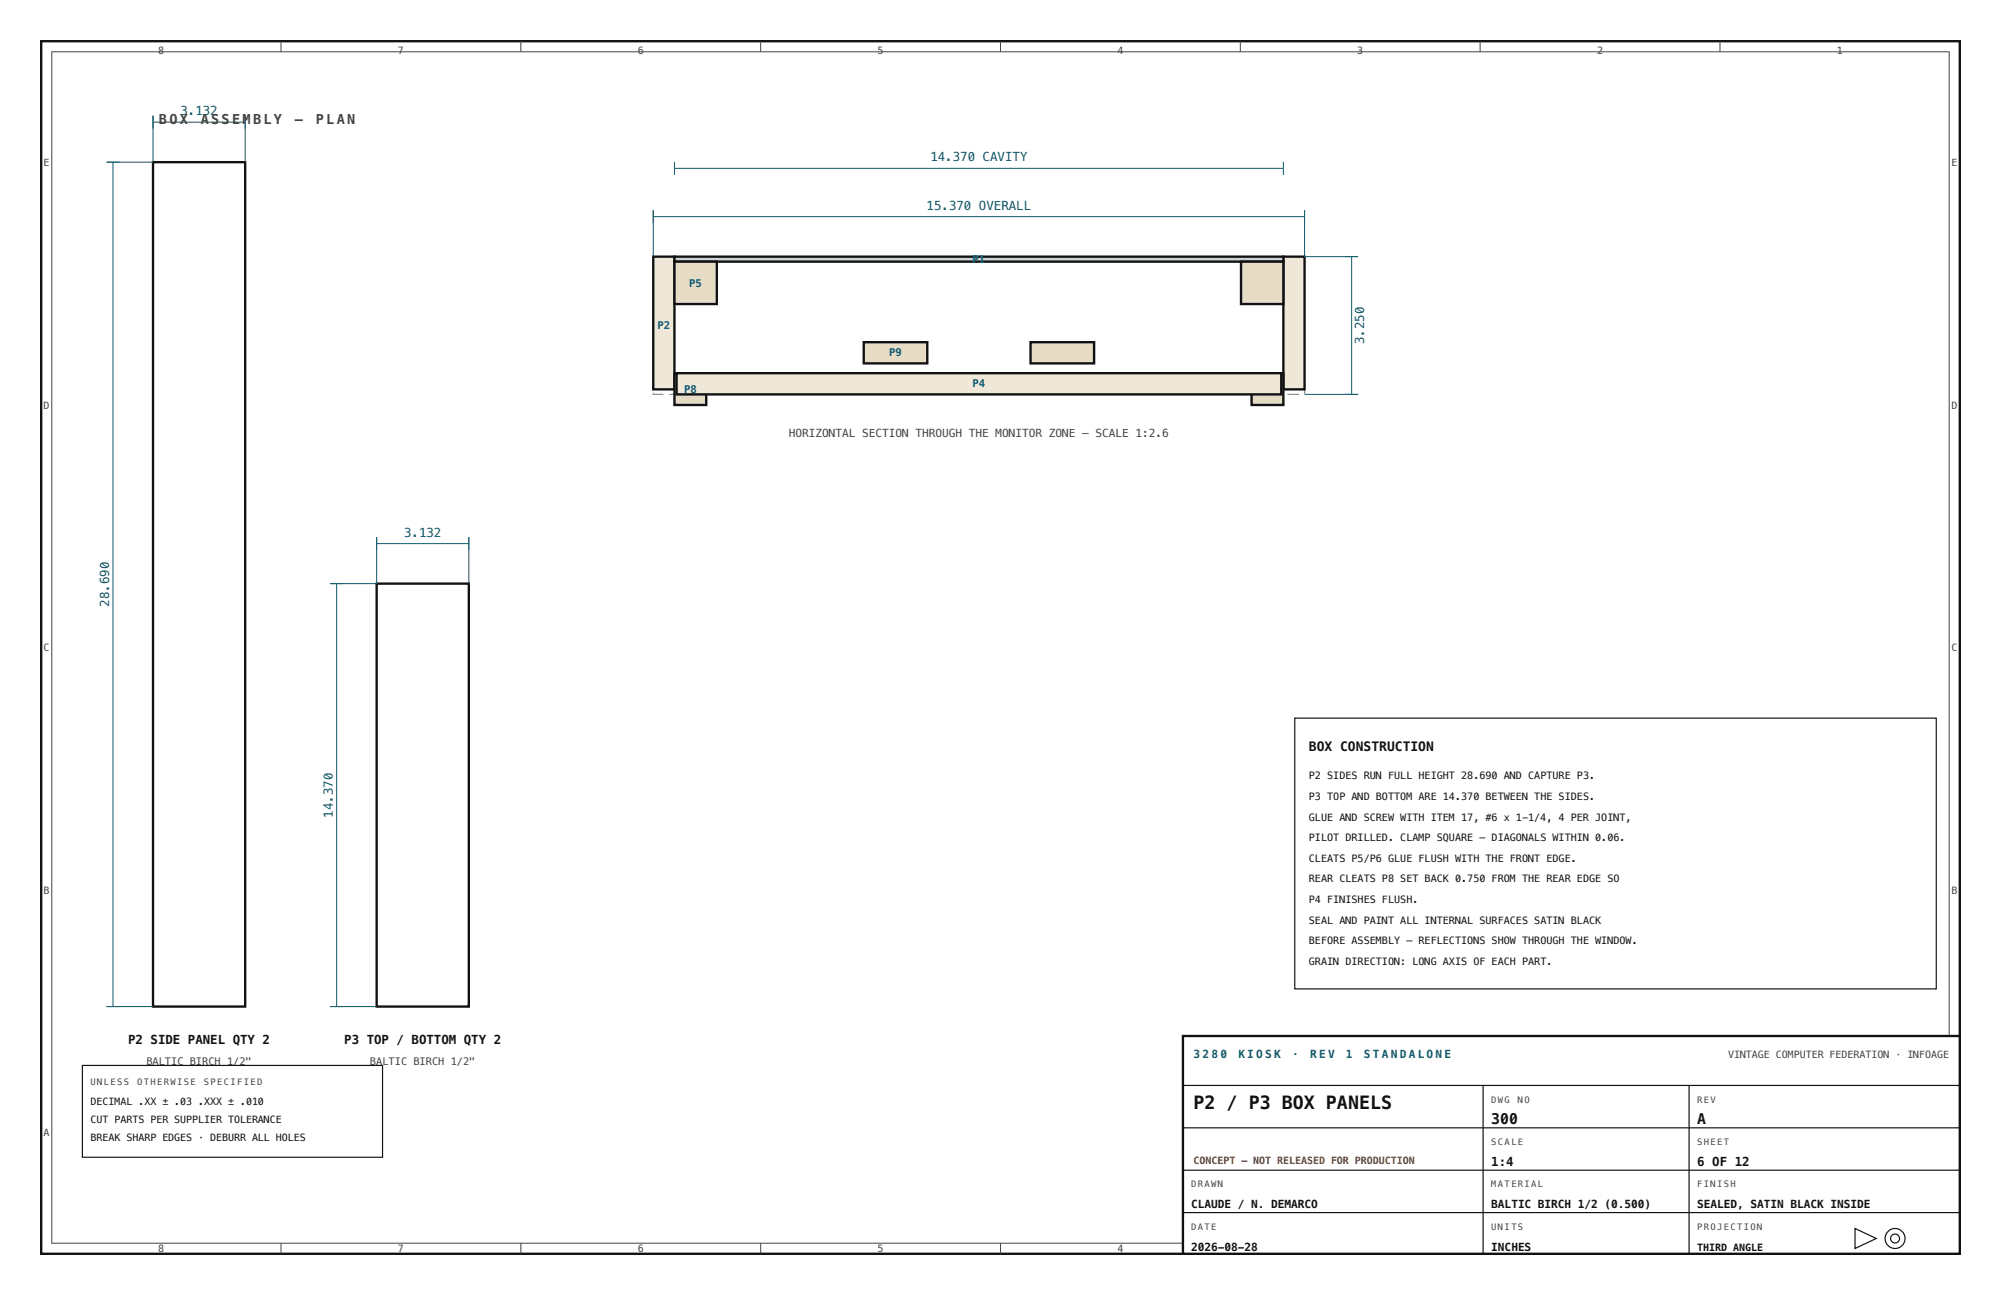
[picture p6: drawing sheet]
<svg xmlns="http://www.w3.org/2000/svg" width="432mm" height="279mm" viewBox="0 0 432 279" stroke-linecap="round" stroke-linejoin="round" font-family="sans-serif">
<defs><g id="words">
<text font-size="3.9" fill="#111" x="257.6" y="239.3">P2 / P3 BOX PANELS</text>
<g font-size="3.2" fill="#111">
<text x="321.8" y="242.4">300</text>
<text x="366.3" y="242.4">A</text>
</g>
<g font-size="2.9" fill="#444">
<text x="34.3" y="26.7">BOX</text>
<text x="43.3" y="26.7">ASSEMBLY</text>
<text x="63.6" y="26.7">—</text>
<text x="68.1" y="26.7">PLAN</text>
</g>
<text font-size="2.8" fill="#111" x="282.4" y="162.1">BOX CONSTRUCTION</text>
<g font-size="2.7" fill="#0e5a6b">
<text x="38.9" y="24.8">3.132</text>
<text x="200.8" y="34.8">14.370 CAVITY</text>
<text x="200" y="45.2">15.370 OVERALL</text>
<text x="294.4" y="74.3" transform="rotate(-90 294.4 74.3)">3.250</text>
<text x="87.2" y="115.8">3.132</text>
<text x="23.5" y="130.9" transform="rotate(-90 23.5 130.9)">28.690</text>
<text x="71.8" y="176.4" transform="rotate(-90 71.8 176.4)">14.370</text>
</g>
<g font-size="2.7" fill="#111">
<text x="27.6" y="225.3">P2 SIDE PANEL QTY 2</text>
<text x="74.3" y="225.3">P3 TOP / BOTTOM QTY 2</text>
<text x="321.8" y="251.6">1:4</text>
<text x="366.3" y="251.6">6 OF 12</text>
</g>
<text font-size="2.4" fill="#444" x="170.2" y="94.2">HORIZONTAL SECTION THROUGH THE MONITOR ZONE — SCALE 1:2.6</text>
<g font-size="2.4" fill="#0e5a6b">
<text x="257.6" y="228.2">3 2 8 0</text>
<text x="267.2" y="228.2">K I O S K</text>
<text x="278.8" y="228.2">·</text>
<text x="282.7" y="228.2">R E V</text>
<text x="290.4" y="228.2">1</text>
<text x="294.3" y="228.2">S T A N D A L O N E</text>
</g>
<g font-size="2.4" fill="#111">
<text x="257" y="260.7">CLAUDE / N. DEMARCO</text>
<text x="321.8" y="260.7">BALTIC BIRCH 1/2 (0.500)</text>
<text x="366.3" y="260.7">SEALED, SATIN BLACK INSIDE</text>
<text x="257" y="269.9">2026-08-28</text>
<text x="321.8" y="269.9">INCHES</text>
</g>
<g font-size="2.3" fill="#0e5a6b">
<text x="209.9" y="56.7">P1</text>
<text x="148.7" y="61.8">P5</text>
<text x="141.9" y="71">P2</text>
<text x="191.9" y="76.9">P9</text>
<text x="209.9" y="83.6">P4</text>
<text x="147.6" y="84.7">P8</text>
</g>
<g font-size="2.2" fill="#444">
<text x="34.1" y="11.6">8</text>
<text x="85.9" y="11.6">7</text>
<text x="137.6" y="11.6">6</text>
<text x="189.4" y="11.6">5</text>
<text x="241.1" y="11.6">4</text>
<text x="292.9" y="11.6">3</text>
<text x="344.6" y="11.6">2</text>
<text x="396.4" y="11.6">1</text>
<text x="9.4" y="35.8">E</text>
<text x="421.1" y="35.8">E</text>
<text x="9.4" y="88.1">D</text>
<text x="421.1" y="88.1">D</text>
<text x="9.4" y="140.5">C</text>
<text x="421.1" y="140.5">C</text>
<text x="9.4" y="192.8">B</text>
<text x="421.1" y="192.8">B</text>
<text x="31.6" y="229.9">BALTIC BIRCH 1/2&quot;</text>
<text x="79.8" y="229.9">BALTIC BIRCH 1/2&quot;</text>
<text x="372.9" y="228.2">VINTAGE COMPUTER FEDERATION · INFOAGE</text>
<text x="9.4" y="245.1">A</text>
<text x="421.1" y="245.1">A</text>
<text x="34.1" y="270.1">8</text>
<text x="85.9" y="270.1">7</text>
<text x="137.6" y="270.1">6</text>
<text x="189.4" y="270.1">5</text>
<text x="241.1" y="270.1">4</text>
<text x="292.9" y="270.1">3</text>
<text x="344.6" y="270.1">2</text>
<text x="396.4" y="270.1">1</text>
</g>
<g font-size="2.2" fill="#111">
<text x="282.4" y="168.1">P2 SIDES RUN FULL HEIGHT 28.690 AND CAPTURE P3.</text>
<text x="282.4" y="172.6">P3 TOP AND BOTTOM ARE 14.370 BETWEEN THE SIDES.</text>
<text x="282.4" y="177">GLUE AND SCREW WITH ITEM 17, #6 x 1-1/4, 4 PER JOINT,</text>
<text x="282.4" y="181.5">PILOT DRILLED. CLAMP SQUARE — DIAGONALS WITHIN 0.06.</text>
<text x="282.4" y="185.9">CLEATS P5/P6 GLUE FLUSH WITH THE FRONT EDGE.</text>
<text x="282.4" y="190.4">REAR CLEATS P8 SET BACK 0.750 FROM THE REAR EDGE SO</text>
<text x="282.4" y="194.8">P4 FINISHES FLUSH.</text>
<text x="282.4" y="199.3">SEAL AND PAINT ALL INTERNAL SURFACES SATIN BLACK</text>
<text x="282.4" y="203.7">BEFORE ASSEMBLY — REFLECTIONS SHOW THROUGH THE WINDOW.</text>
<text x="282.4" y="208.2">GRAIN DIRECTION: LONG AXIS OF EACH PART.</text>
<text x="19.6" y="238.5">DECIMAL .XX ± .03 .XXX ± .010</text>
<text x="19.6" y="242.3">CUT PARTS PER SUPPLIER TOLERANCE</text>
<text x="19.6" y="246.1">BREAK SHARP EDGES · DEBURR ALL HOLES</text>
<text x="366.3" y="269.9">THIRD ANGLE</text>
</g>
<text font-size="2.2" fill="#93331f" x="257.6" y="251.2">CONCEPT — NOT RELEASED FOR PRODUCTION</text>
<g font-size="1.9" fill="#444">
<text x="19.6" y="234.2">UNLESS</text>
<text x="29.6" y="234.2">OTHERWISE</text>
<text x="44" y="234.2">SPECIFIED</text>
<text x="321.8" y="237.9">DWG</text>
<text x="327.6" y="237.9">NO</text>
<text x="366.3" y="237.9">REV</text>
<text x="321.8" y="247">SCALE</text>
<text x="366.3" y="247">SHEET</text>
<text x="257" y="256.2">DRAWN</text>
<text x="321.8" y="256.2">MATERIAL</text>
<text x="366.3" y="256.2">FINISH</text>
<text x="257" y="265.3">DATE</text>
<text x="321.8" y="265.3">UNITS</text>
<text x="366.3" y="265.3">PROJECTION</text>
</g>
</g></defs>
<path d="M8.9 8.9h414v261.6h-414z" fill="none" stroke="#111" stroke-width=".51"/>
<g fill="none" stroke="#444" stroke-width=".22">
<path d="M11.2 11.2h409.4v257h-409.4zM60.6 8.9v2.3M112.4 8.9v2.3M164.1 8.9v2.3M215.9 8.9v2.3M267.7 8.9v2.3M319.4 8.9v2.3M371.2 8.9v2.3M60.6 268.2v2.3M112.4 268.2v2.3M164.1 268.2v2.3M215.9 268.2v2.3"/>
<path d="M267.7 268.2v2.3M319.4 268.2v2.3M371.2 268.2v2.3"/>
</g>
<path d="M255.3 223.5h167.6v47h-167.6z" fill="#fff" stroke="#111" stroke-width=".51"/>
<g fill="none" stroke="#111" stroke-width=".25">
<path d="M255.3 234.2h167.6M320 234.2v36.3M364.5 234.2v36.3M255.3 243.3h167.6M255.3 252.5h167.6M255.3 261.6h167.6M400.3 265l4.6 2.2-4.6 2.2z"/>
<circle cx="408.9" cy="267.2" r="2.16"/>
<circle cx="408.9" cy="267.2" r=".97"/>
</g>
<path d="M33 35h19.9v182.2h-19.9z" fill="#fff" stroke="#111" stroke-width=".51"/>
<path d="M24.4 35v182.2M33 26.4h19.9M33 25v10h-10M52.9 25v10M23 217.2h10" fill="none" stroke="#0e5a6b" stroke-width=".22"/>
<path d="M81.3 125.9h19.9v91.3h-19.9z" fill="#fff" stroke="#111" stroke-width=".51"/>
<path d="M81.3 117.3h19.9M81.3 115.9v10h-10.1M101.2 115.9v10M72.6 125.9v91.3M71.2 217.2h10.1" fill="none" stroke="#0e5a6b" stroke-width=".22"/>
<path d="M141 55.4h140.5v29.7h-140.5z" fill="none" stroke="#8a9095" stroke-width=".25" stroke-dasharray="2.5 1.3" stroke-linecap="butt"/>
<g fill="#efe7d8" stroke="#111" stroke-width=".51">
<path d="M141 55.4h4.5v28.6h-4.5z"/>
<path d="M276.9 55.4h4.6v28.6h-4.6z"/>
</g>
<path d="M145.5 55.4h131.4v1.1h-131.4z" fill="#c9d2d6" stroke="#111" stroke-width=".51"/>
<g fill="#e6dcc6" stroke="#111" stroke-width=".51">
<path d="M145.5 56.5h9.2v9.1h-9.2z"/>
<path d="M267.8 56.5h9.1v9.1h-9.1z"/>
<path d="M145.5 80.5h6.9v6.9h-6.9z"/>
<path d="M270.1 80.5h6.8v6.9h-6.8z"/>
</g>
<path d="M146 80.5h130.5v4.6h-130.5z" fill="#efe7d8" stroke="#111" stroke-width=".51"/>
<g fill="#e6dcc6" stroke="#111" stroke-width=".51">
<path d="M186.4 73.8h13.7v4.6h-13.7z"/>
<path d="M222.4 73.8h13.7v4.6h-13.7z"/>
</g>
<path d="M145.5 36.3h131.4M145.5 34.9v2.8M276.9 34.9v2.8M141 46.7h140.5M141 45.3v10.1M281.5 45.3v10.1h11.6M291.7 55.4v29.7M281.5 85.1h11.6" fill="none" stroke="#0e5a6b" stroke-width=".22"/>
<g fill="#fff" stroke="#111" stroke-width=".25">
<path d="M279.4 154.9h138.4v58.5h-138.4z"/>
<path d="M17.8 229.9h64.7v19.8h-64.7z"/>
</g>
<use href="#words"/>
</svg>
